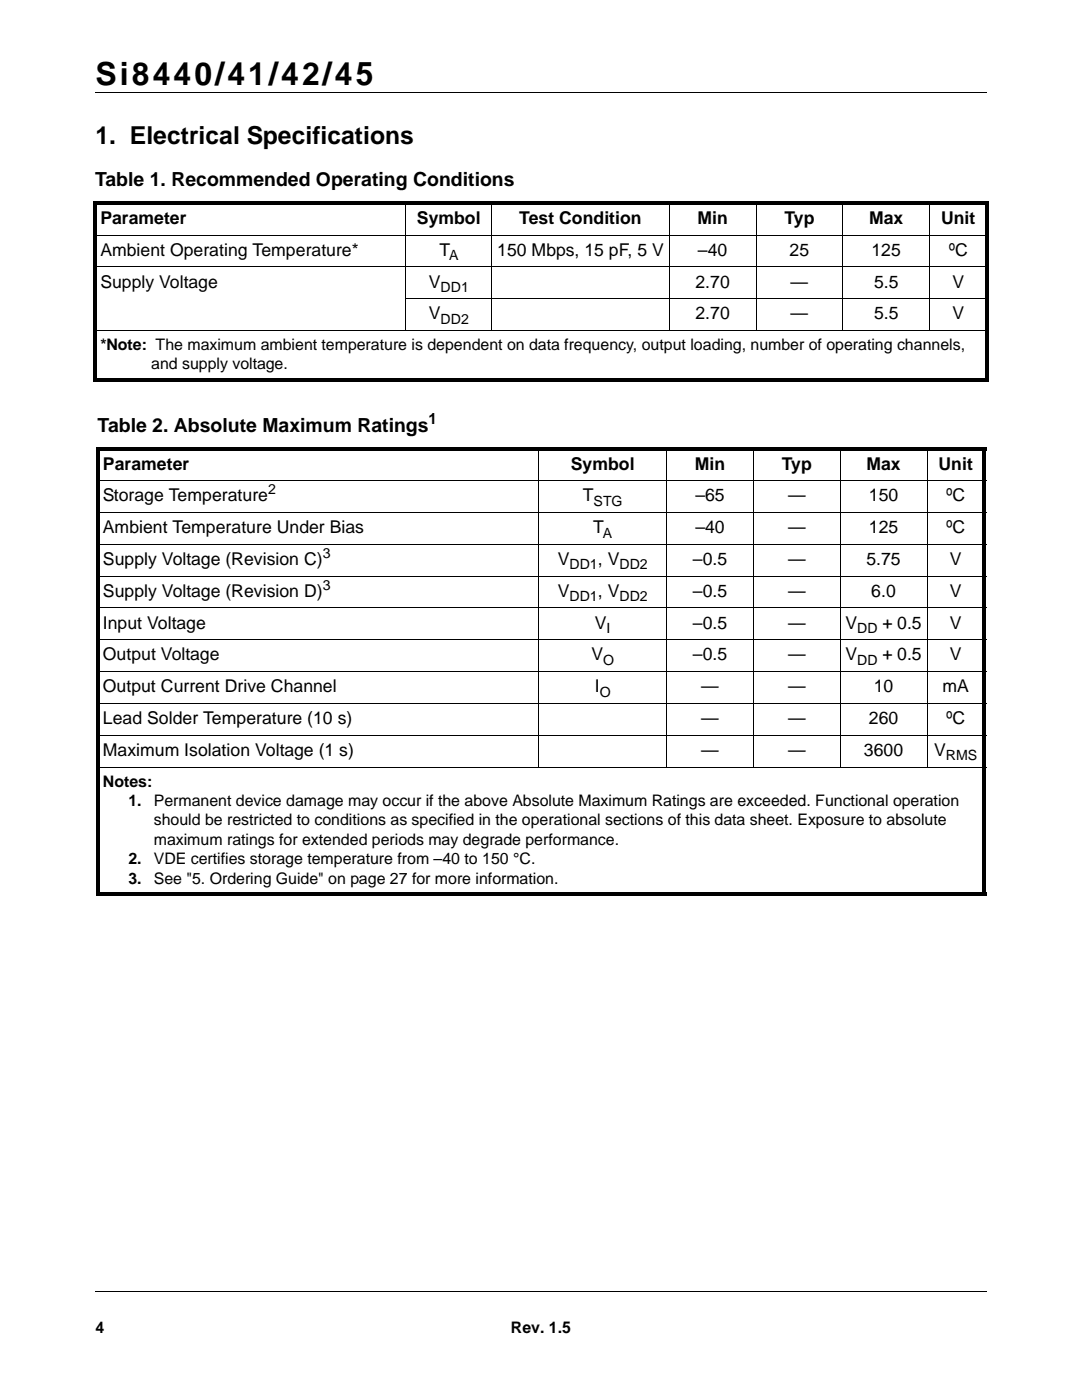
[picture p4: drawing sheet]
<svg xmlns="http://www.w3.org/2000/svg" width="216mm" height="279mm" viewBox="0 0 216 279" stroke-linecap="round" stroke-linejoin="round" font-family="sans-serif">
<defs><g id="words">
<text font-size="6.3" x="19" y="16.9">Si8440/41/42/45</text>
<text font-size="4.9" x="19" y="28.7">1. Electrical Specifications</text>
<g font-size="3.9">
<text x="19" y="37.1">Table 1. Recommended Operating Conditions</text>
<text x="19.5" y="86.2">Table 2. Absolute Maximum Ratings</text>
</g>
<g font-size="3.5">
<text x="20" y="44.7">Parameter</text>
<text x="83.2" y="44.7">Symbol</text>
<text x="103.6" y="44.7">Test Condition</text>
<text x="139.2" y="44.7">Min</text>
<text x="156.5" y="44.7">Typ</text>
<text x="173.4" y="44.7">Max</text>
<text x="187.8" y="44.7">Unit</text>
<text x="20" y="51">Ambient Operating Temperature*</text>
<text x="87.7" y="51">T</text>
<text x="99.2" y="51">150 Mbps, 15 pF, 5 V</text>
<text x="139.2" y="51">–40</text>
<text x="157.6" y="51">25</text>
<text x="173.9" y="51">125</text>
<text x="189.3" y="51">ºC</text>
<text x="20" y="57.4">Supply Voltage</text>
<text x="85.6" y="57.4">V</text>
<text x="138.8" y="57.4">2.70</text>
<text x="157.8" y="57.4">—</text>
<text x="174.4" y="57.4">5.5</text>
<text x="190" y="57.4">V</text>
<text x="85.6" y="63.7">V</text>
<text x="138.8" y="63.7">2.70</text>
<text x="157.8" y="63.7">—</text>
<text x="174.4" y="63.7">5.5</text>
<text x="190" y="63.7">V</text>
<text x="20.5" y="93.7">Parameter</text>
<text x="113.9" y="93.7">Symbol</text>
<text x="138.6" y="93.7">Min</text>
<text x="156" y="93.7">Typ</text>
<text x="172.9" y="93.7">Max</text>
<text x="187.3" y="93.7">Unit</text>
<text x="20.5" y="100.1">Storage Temperature</text>
<text x="116.3" y="100.1">T</text>
<text x="138.7" y="100.1">–65</text>
<text x="157.2" y="100.1">—</text>
<text x="173.4" y="100.1">150</text>
<text x="188.8" y="100.1">ºC</text>
<text x="20.5" y="106.4">Ambient Temperature Under Bias</text>
<text x="118.4" y="106.4">T</text>
<text x="138.7" y="106.4">–40</text>
<text x="157.2" y="106.4">—</text>
<text x="173.4" y="106.4">125</text>
<text x="188.8" y="106.4">ºC</text>
<text x="20.5" y="112.8">Supply Voltage (Revision C)</text>
<text x="111.3" y="112.8">V</text>
<text x="119.3" y="112.8">, V</text>
<text x="138.3" y="112.8">–0.5</text>
<text x="157.2" y="112.8">—</text>
<text x="172.9" y="112.8">5.75</text>
<text x="189.5" y="112.8">V</text>
<text x="20.5" y="119.1">Supply Voltage (Revision D)</text>
<text x="111.3" y="119.1">V</text>
<text x="119.3" y="119.1">, V</text>
<text x="138.3" y="119.1">–0.5</text>
<text x="157.2" y="119.1">—</text>
<text x="173.9" y="119.1">6.0</text>
<text x="189.5" y="119.1">V</text>
<text x="20.5" y="125.5">Input Voltage</text>
<text x="118.7" y="125.5">V</text>
<text x="138.3" y="125.5">–0.5</text>
<text x="157.2" y="125.5">—</text>
<text x="168.7" y="125.5">V</text>
<text x="176.1" y="125.5">+ 0.5</text>
<text x="189.5" y="125.5">V</text>
<text x="20.5" y="131.8">Output Voltage</text>
<text x="118" y="131.8">V</text>
<text x="138.3" y="131.8">–0.5</text>
<text x="157.2" y="131.8">—</text>
<text x="168.7" y="131.8">V</text>
<text x="176.1" y="131.8">+ 0.5</text>
<text x="189.5" y="131.8">V</text>
<text x="20.5" y="138.2">Output Current Drive Channel</text>
<text x="118.7" y="138.2">I</text>
<text x="139.9" y="138.2">—</text>
<text x="157.2" y="138.2">—</text>
<text x="174.4" y="138.2">10</text>
<text x="188" y="138.2">mA</text>
<text x="20.5" y="144.5">Lead Solder Temperature (10 s)</text>
<text x="139.9" y="144.5">—</text>
<text x="157.3" y="144.5">—</text>
<text x="173.4" y="144.5">260</text>
<text x="188.8" y="144.5">ºC</text>
<text x="20.5" y="150.9">Maximum Isolation Voltage (1 s)</text>
<text x="139.9" y="150.9">—</text>
<text x="157.2" y="150.9">—</text>
<text x="172.4" y="150.9">3600</text>
<text x="186.4" y="150.9">V</text>
</g>
<g font-size="3.2">
<text x="20" y="69.8">*Note: The maximum ambient temperature is dependent on data frequency, output loading, number of operating channels,</text>
<text x="30.2" y="73.7">and supply voltage.</text>
<text x="20.5" y="157">Notes:</text>
<text x="25.6" y="160.8">1.</text>
<text x="30.7" y="160.8">Permanent device damage may occur if the above Absolute Maximum Ratings are exceeded. Functional operation</text>
<text x="30.7" y="164.7">should be restricted to conditions as specified in the operational sections of this data sheet. Exposure to absolute</text>
<text x="25.6" y="172.5">2.</text>
<text x="30.7" y="168.6">maximum ratings for extended periods may degrade performance.</text>
<text x="30.7" y="172.5">VDE certifies storage temperature from –40 to 150 °C.</text>
<text x="25.6" y="176.4">3.</text>
<text x="30.7" y="176.4">See &quot;5. Ordering Guide&quot; on page 27 for more information.</text>
<text x="19" y="266">4</text>
<text x="102" y="266">Rev. 1.5</text>
</g>
<text font-size="3.1" x="85.5" y="84.6">1</text>
<g font-size="2.8">
<text x="89.6" y="51.9">A</text>
<text x="87.9" y="58.3">DD1</text>
<text x="87.9" y="64.6">DD2</text>
<text x="53.5" y="98.6">2</text>
<text x="118.4" y="100.9">STG</text>
<text x="120.3" y="107.3">A</text>
<text x="64.4" y="111.3">3</text>
<text x="113.6" y="113.6">DD1</text>
<text x="123.6" y="113.6">DD2</text>
<text x="64.4" y="117.7">3</text>
<text x="113.6" y="120">DD1</text>
<text x="123.6" y="120">DD2</text>
<text x="121.1" y="126.3">I</text>
<text x="171.1" y="126.3">DD</text>
<text x="120.4" y="132.7">O</text>
<text x="171.1" y="132.7">DD</text>
<text x="119.7" y="139">O</text>
<text x="188.7" y="151.7">RMS</text>
</g>
</g></defs>
<path d="M19 18.4h177.8M19.1 257.8h177.8" fill="none" stroke="#000" stroke-width=".2"/>
<path d="M166.6 259.6h30.7v14.7h-30.7z" fill="#fff"/>
<path d="M18.6 40.2h178.7v.7h-178.7zM18.6 75.5h178.7v.7h-178.7zM18.6 40.9h.7v34.6h-.7zM196.6 40.9h.7v34.6h-.7zM19.1 89.2h177.7v.7h-177.7zM19.1 89.9h.7v88.2h-.7zM19.1 178.1h177.7v.7h-177.7zM196.1 89.9h.7v88.2h-.7z" fill="#000"/>
<g fill="none" stroke="#000" stroke-width=".2">
<path d="M18.6 46.9h178.7M18.6 53.3h178.7M80.9 59.6h116.4M81 40.2v25.9M98.2 40.2v25.9M133.5 40.2v25.9M150.9 40.2v25.9M168.2 40.2v25.9M185.5 40.2v25.9M18.6 66h178.7M19.1 95.9h177.7M107.5 89.2v64"/>
<path d="M133 89.2v64M150.3 89.2v64M167.7 89.2v64M185 89.2v64M19.1 102.3h177.7M19.1 108.6h177.7M19.1 115h177.7M19.1 121.3h177.7M19.1 127.7h177.7M19.1 134h177.7M19.1 140.4h177.7M19.1 146.7h177.7"/>
<path d="M19.1 153.1h177.7"/>
</g>
<use href="#words"/>
</svg>
